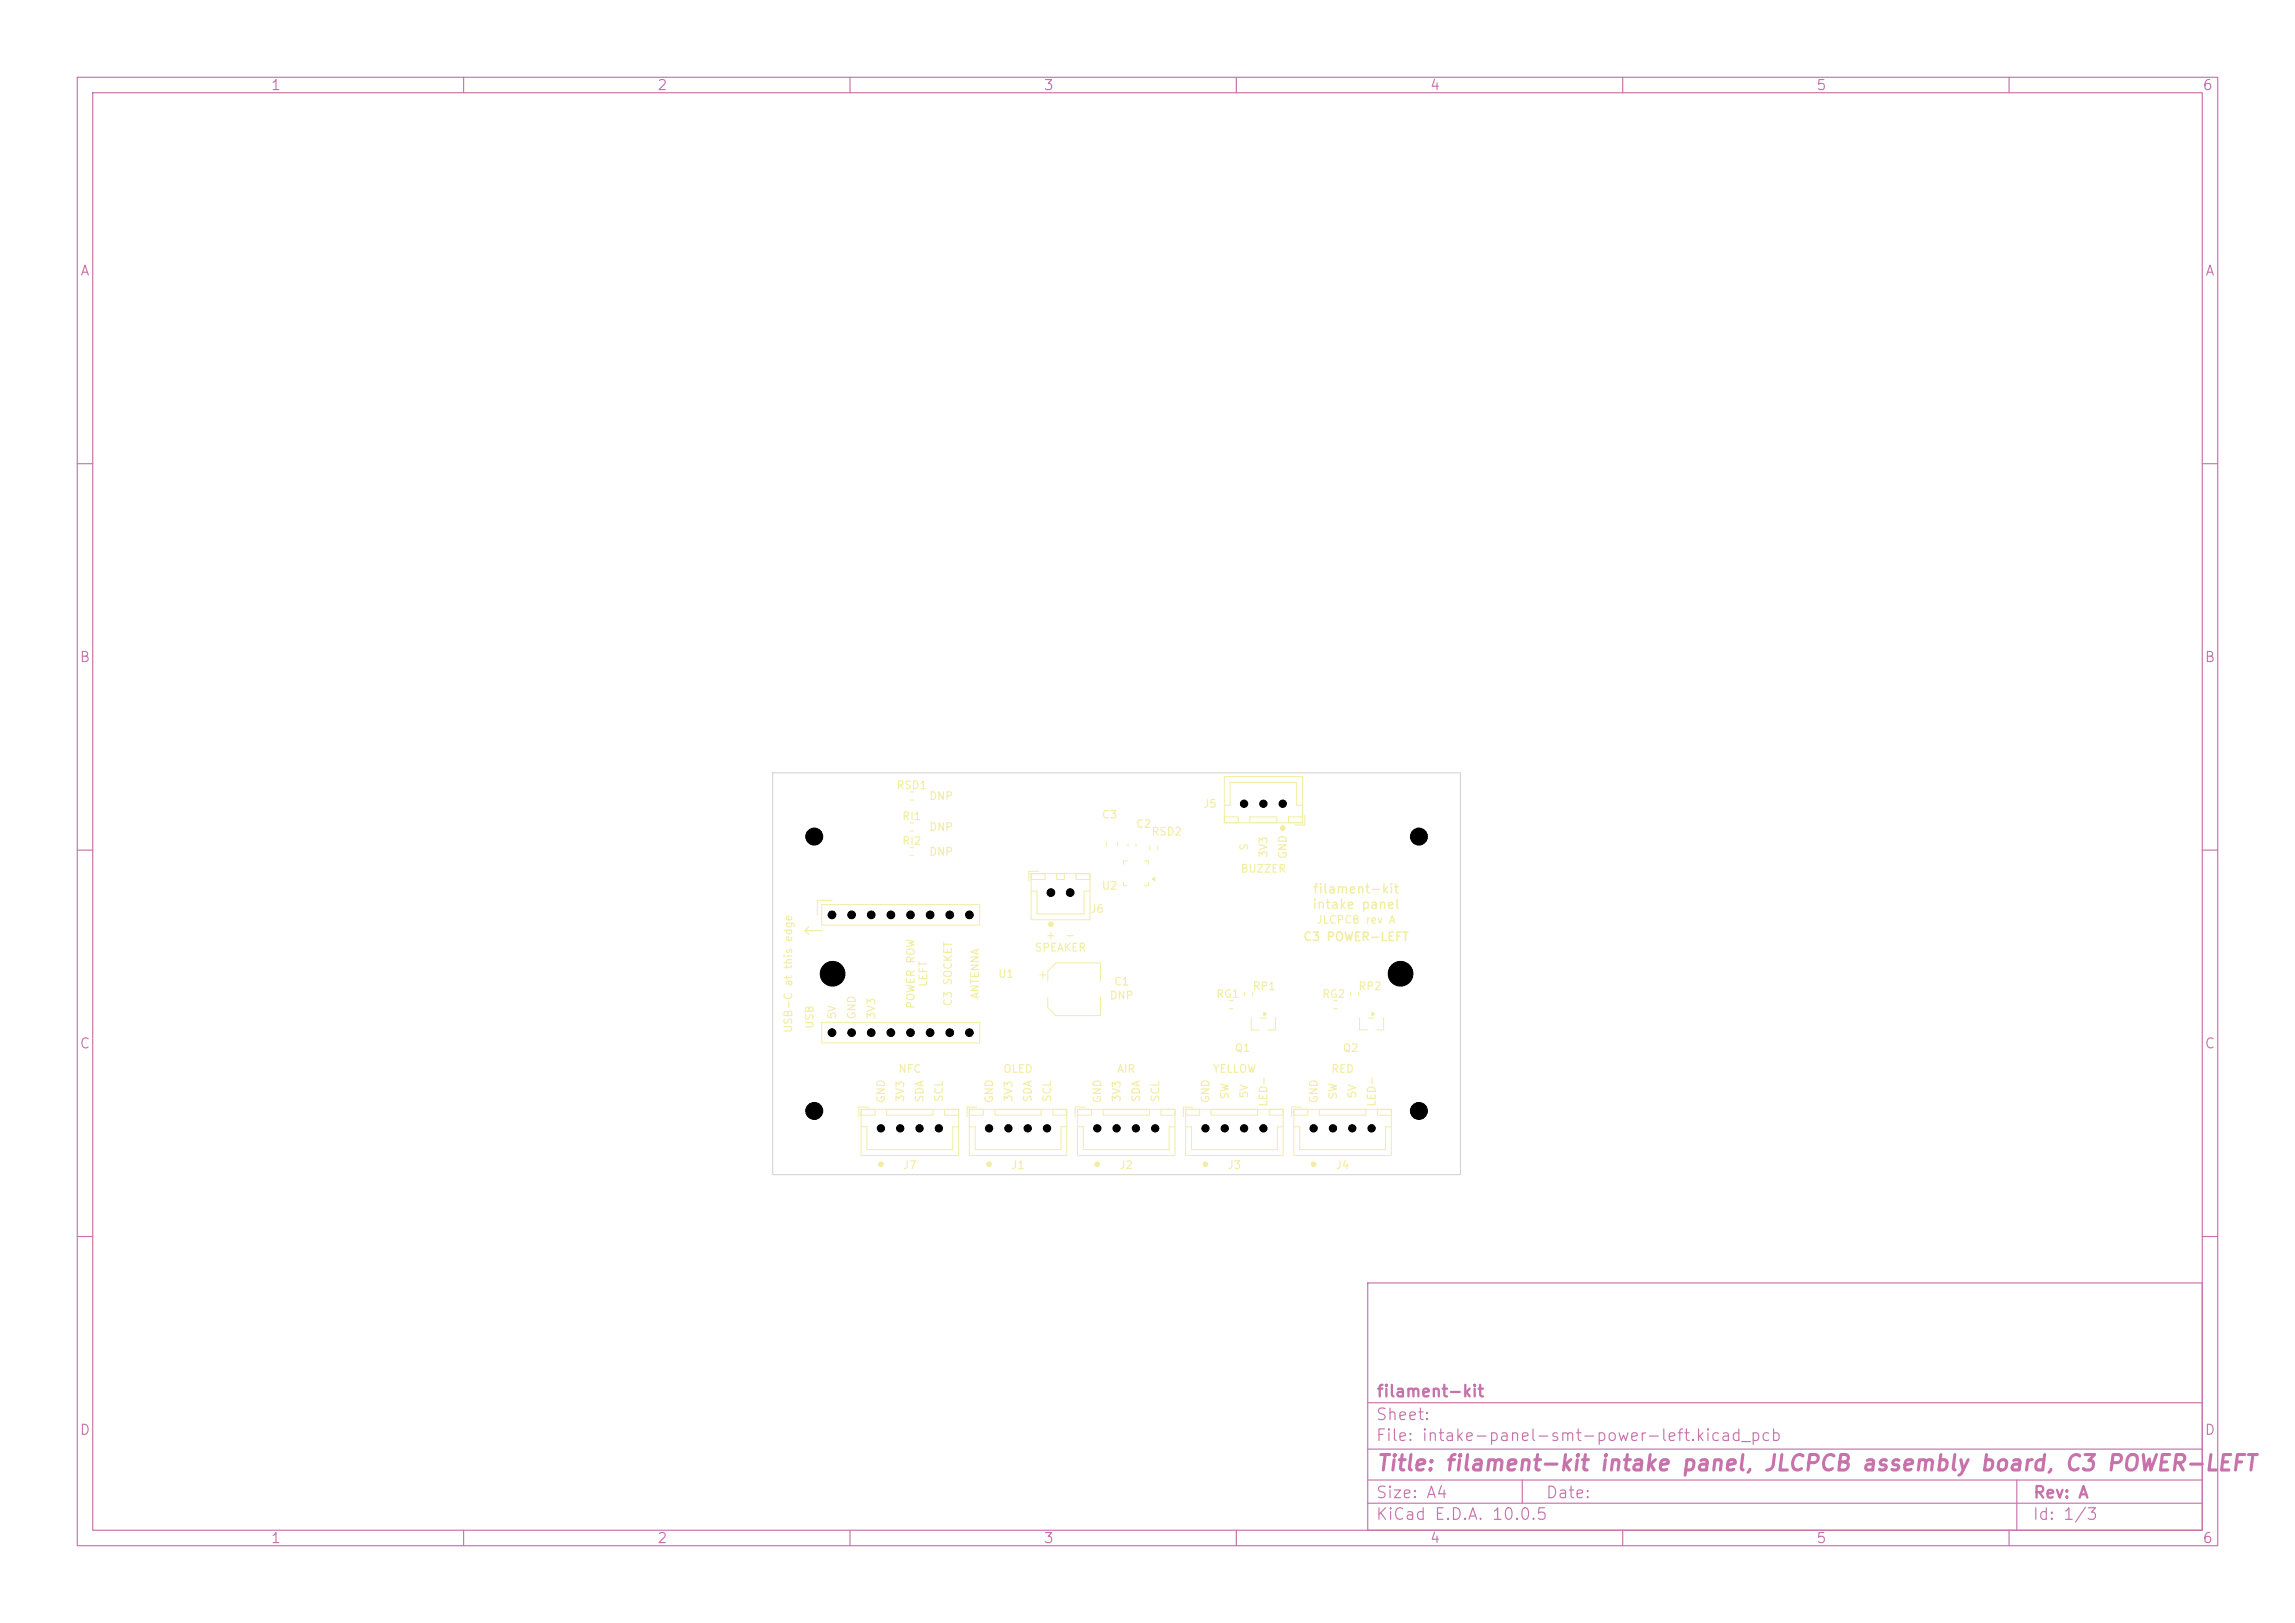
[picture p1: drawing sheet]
<svg xmlns="http://www.w3.org/2000/svg" width="297mm" height="210mm" viewBox="0 0 297 210" stroke-linecap="round" stroke-linejoin="round" font-family="sans-serif">
<defs><g id="words">
<text font-size="2" fill="#c872ab" x="178" y="190.8">Title: filament-kit intake panel, JLCPCB assembly board, C3 POWER-LEFT</text>
<g font-size="1.5" fill="#c872ab">
<text x="178" y="184.1">Sheet:</text>
<text x="178" y="181.1">filament-kit</text>
<text x="178" y="186.8">File: intake-panel-smt-power-left.kicad_pcb</text>
<text x="178" y="197">KiCad E.D.A. 10.0.5</text>
<text x="178" y="194.2">Size: A4</text>
<text x="200" y="194.2">Date:</text>
<text x="263" y="197">Id: 1/3</text>
<text x="263" y="194.2">Rev: A</text>
</g>
<g font-size="1.3" fill="#c872ab">
<text x="35" y="12">1</text>
<text x="85" y="12">2</text>
<text x="135" y="12">3</text>
<text x="185" y="12">4</text>
<text x="235" y="12">5</text>
<text x="285" y="12">6</text>
<text x="10.3" y="36">A</text>
<text x="285.3" y="36">A</text>
<text x="10.2" y="86">B</text>
<text x="285.2" y="86">B</text>
<text x="10.2" y="136">C</text>
<text x="285.2" y="136">C</text>
<text x="10.2" y="186">D</text>
<text x="285.2" y="186">D</text>
<text x="35" y="200">1</text>
<text x="85" y="200">2</text>
<text x="135" y="200">3</text>
<text x="185" y="200">4</text>
<text x="235" y="200">5</text>
<text x="285" y="200">6</text>
</g>
<g font-size="1.2" fill="#f2eda1">
<text x="169.8" y="117.9">intake panel</text>
<text x="169.8" y="115.9">filament-kit</text>
</g>
<text font-size="1.1" fill="#f2eda1" x="168.6" y="122">C3 POWER-LEFT</text>
<g font-size="1" fill="#f2eda1">
<text x="115.9" y="102.4">RSD1</text>
<text x="116.7" y="106.4">RI1</text>
<text x="120.2" y="103.8">DNP</text>
<text x="120.2" y="107.8">DNP</text>
<text x="142.5" y="106.2">C3</text>
<text x="146.9" y="107.4">C2</text>
<text x="155.6" y="104.8">J5</text>
<text x="116.7" y="109.6">RI2</text>
<text x="120.2" y="111">DNP</text>
<text x="148.9" y="108.4">RSD2</text>
<text x="160.5" y="113.2">BUZZER</text>
<text x="161.8" y="110.2" transform="rotate(-90 161.8 110.2)">S</text>
<text x="164.3" y="111.1" transform="rotate(-90 164.3 111.1)">3V3</text>
<text x="166.8" y="111.2" transform="rotate(-90 166.8 111.2)">GND</text>
<text x="141" y="118.4">J6</text>
<text x="142.5" y="115.4">U2</text>
<text x="170.3" y="119.8">JLCPCB rev A</text>
<text x="133.8" y="123.4">SPEAKER</text>
<text x="135.3" y="121.8">+</text>
<text x="137.8" y="121.8">-</text>
<text x="108.4" y="132" transform="rotate(-90 108.4 132)">5V</text>
<text x="111" y="132" transform="rotate(-90 111 132)">GND</text>
<text x="113.5" y="132" transform="rotate(-90 113.5 132)">3V3</text>
<text x="118.6" y="130.6" transform="rotate(-90 118.6 130.6)">POWER ROW</text>
<text x="120.2" y="127.8" transform="rotate(-90 120.2 127.8)">LEFT</text>
<text x="123.4" y="130.3" transform="rotate(-90 123.4 130.3)">C3 SOCKET</text>
<text x="126.9" y="129.4" transform="rotate(-90 126.9 129.4)">ANTENNA</text>
<text x="129.1" y="126.8">U1</text>
<text x="143.5" y="129.6">DNP</text>
<text x="144.1" y="127.8">C1</text>
<text x="157.3" y="129.4">RG1</text>
<text x="162" y="128.4">RP1</text>
<text x="171" y="129.4">RG2</text>
<text x="175.7" y="128.4">RP2</text>
<text x="102.8" y="133.7" transform="rotate(-90 102.8 133.7)">USB-C at this edge</text>
<text x="105.5" y="133.2" transform="rotate(-90 105.5 133.2)">USB</text>
<text x="159.7" y="136.4">Q1</text>
<text x="173.7" y="136.4">Q2</text>
<text x="114.8" y="142.8" transform="rotate(-90 114.8 142.8)">GND</text>
<text x="116.2" y="139.1">NFC</text>
<text x="117.3" y="142.7" transform="rotate(-90 117.3 142.7)">3V3</text>
<text x="119.8" y="142.7" transform="rotate(-90 119.8 142.7)">SDA</text>
<text x="122.3" y="142.7" transform="rotate(-90 122.3 142.7)">SCL</text>
<text x="128.8" y="142.8" transform="rotate(-90 128.8 142.8)">GND</text>
<text x="129.8" y="139.1">OLED</text>
<text x="131.3" y="142.7" transform="rotate(-90 131.3 142.7)">3V3</text>
<text x="133.8" y="142.7" transform="rotate(-90 133.8 142.7)">SDA</text>
<text x="136.3" y="142.7" transform="rotate(-90 136.3 142.7)">SCL</text>
<text x="142.8" y="142.8" transform="rotate(-90 142.8 142.8)">GND</text>
<text x="144.5" y="139.1">AIR</text>
<text x="145.3" y="142.7" transform="rotate(-90 145.3 142.7)">3V3</text>
<text x="147.8" y="142.7" transform="rotate(-90 147.8 142.7)">SDA</text>
<text x="150.3" y="142.7" transform="rotate(-90 150.3 142.7)">SCL</text>
<text x="156.8" y="142.8" transform="rotate(-90 156.8 142.8)">GND</text>
<text x="156.9" y="139.1">YELLOW</text>
<text x="159.3" y="142.3" transform="rotate(-90 159.3 142.3)">SW</text>
<text x="161.8" y="142.2" transform="rotate(-90 161.8 142.2)">5V</text>
<text x="164.3" y="143.3" transform="rotate(-90 164.3 143.3)">LED-</text>
<text x="170.8" y="142.8" transform="rotate(-90 170.8 142.8)">GND</text>
<text x="172.2" y="139.1">RED</text>
<text x="173.3" y="142.3" transform="rotate(-90 173.3 142.3)">SW</text>
<text x="175.8" y="142.2" transform="rotate(-90 175.8 142.2)">5V</text>
<text x="178.3" y="143.3" transform="rotate(-90 178.3 143.3)">LED-</text>
<text x="116.8" y="151.5">J7</text>
<text x="130.8" y="151.5">J1</text>
<text x="144.8" y="151.5">J2</text>
<text x="158.8" y="151.5">J3</text>
<text x="172.8" y="151.5">J4</text>
</g>
</g></defs>
<g fill="none" stroke="#c872ab" stroke-width=".15">
<path d="M10 10h277v190h-277zM12 12h273v186h-273zM60 10v2M110 10v2M160 10v2M210 10v2M260 10v2M10 60h2M285 60h2M10 110h2M285 110h2M10 160h2"/>
<path d="M177 166h108v32h-108zM285 160h2M60 198v2M110 198v2M160 198v2M177 194.5h108M177 191.5h108M177 187.5h108M177 181.5h108M197 191.5v3M210 198v2M260 198v2"/>
<path d="M261 191.5v6.5"/>
</g>
<g fill="#f2eda1" stroke="#f2eda1" stroke-width=".13">
<circle cx="114" cy="150.6" r=".3"/>
<circle cx="128" cy="150.6" r=".3"/>
<circle cx="136" cy="119.6" r=".3"/>
<circle cx="142" cy="150.6" r=".3"/>
<circle cx="156" cy="150.6" r=".3"/>
<circle cx="166" cy="107.1" r=".3"/>
<circle cx="170" cy="150.6" r=".3"/>
</g>
<g fill="none" stroke="#f2eda1" stroke-width=".13">
<path d="M117.8 109.7h.4M117.8 110.7h.4M133.4 113h7.7v6h-7.7zM133.5 115.3h.7v3h6.1v-3h.7M133.5 113.1h1.7v.7h-1.7zM134.4 112.8h-1.2v1.2M136.8 113.1h1v.7h-1zM139.2 113.1h1.9v.7h-1.9zM145.4 114.1v.5h.5M145.9 111.4h-.5v.5M146 109.2v.3M147 109.2v.3"/>
<path d="M148.1 111.4h.5v.5M148.6 114.1v.5h-.5M148.8 109.5v.4M149.1 113.8l.4-.3v.5zM149.8 109.5v.4M134.6 126.2h.7M135 125.8v.7M135.6 126.9v-1.2l1.1-1.1h5.7v2.3M135.6 129.1v1.2l1.1 1.1h5.7v-2.3M159.1 129.5h.4M159.1 130.5h.4M161.1 128.4v.4"/>
<path d="M162.1 128.4v.4M172.6 129.5h.5M172.6 130.5h.5M174.8 128.4v.4M175.8 128.4v.4M125.4 143.5h12.7v6h-12.7zM125.5 145.8h.7v3h11.1v-3h.7M125.5 143.5h1.7v.8h-1.7zM126.4 143.3h-1.3v1.2M128.8 143.5h6v.8h-6zM136.2 143.5h1.9v.8h-1.9zM139.4 143.5h12.7v6h-12.7z"/>
<path d="M139.4 145.8h.8v3h11.1v-3h.7M139.5 143.5h1.7v.8h-1.7zM140.4 143.3h-1.3v1.2M142.8 143.5h6v.8h-6zM150.2 143.5h1.8v.8h-1.8z"/>
</g>
<path d="M149.1 113.8l.4-.3v.5z" fill="#f2eda1"/>
<g fill="none" stroke="#f2eda1" stroke-width=".13">
<path d="M158.4 100.5h10.2v6h-10.2zM158.4 104.2h.8v-2.9h8.6v2.9h.7M158.5 105.7h1.8v.7h-1.8zM161.7 105.7h3.6v.7h-3.6zM166.7 105.7h1.9v.7h-1.9zM168.8 105.5v1.3h-1.2M176 131.7l-.1 1.6h1M177.1 131.7h.8M177.6 131l.3 .2-.3 .2zM179 131.7l.1 1.6h-1M167.4 143.5h12.7v6h-12.7zM167.4 145.8h.8v3h11.1v-3h.8"/>
<path d="M167.5 143.5h1.8v.8h-1.8zM168.4 143.3h-1.3v1.2M170.7 143.5h6v.8h-6zM178.3 143.5h1.7v.8h-1.7z"/>
</g>
<path d="M177.6 131l.3 .2-.3 .2z" fill="#f2eda1"/>
<g fill="none" stroke="#f2eda1" stroke-width=".13">
<path d="M106.3 117.1h20.5v2.6h-20.5zM107.7 116.5h-1.9v1.9M117.8 106.5h.4M117.8 107.5h.4M117.8 102.5h.4M117.8 103.5h.4M106.3 132.3h20.5v2.6h-20.5zM162 131.7l-.1 1.6h1M163.1 131.7h.8M163.6 131l.3 .2-.3 .2zM165 131.7l.1 1.6h-1M111.4 143.5h12.7v6h-12.7z"/>
<path d="M111.4 145.8h.8v3h11.1v-3h.7M111.5 143.5h1.7v.8h-1.7zM112.4 143.3h-1.2v1.2M114.8 143.5h6v.8h-6zM122.2 143.5h1.9v.8h-1.9zM153.4 143.5h12.7v6h-12.7zM153.4 145.8h.8v3h11.1v-3h.7M153.5 143.5h1.7v.8h-1.7zM154.4 143.3h-1.2v1.2M156.8 143.5h5.9v.8h-5.9zM164.3 143.5h1.7v.8h-1.7z"/>
</g>
<path d="M104.7 119.9l-.5 .5M104.2 120.4l.5 .5M104.2 120.4h2.2" fill="none" stroke="#f2eda1" stroke-width=".15"/>
<path d="M163.6 131l.3 .2-.3 .2z" fill="#f2eda1"/>
<path d="M143.2 108.9v.5M144.6 108.9v.5" fill="none" stroke="#f2eda1" stroke-width=".13"/>
<path d="M100 100h89v52h-89z" fill="none" stroke="#d0d2cd" stroke-width=".13"/>
<g fill="#000" stroke="#000" stroke-width=".13">
<circle cx="105.4" cy="108.2" r="1.1"/>
<circle cx="107.7" cy="118.4" r=".5"/>
<circle cx="110.2" cy="118.4" r=".5"/>
<circle cx="112.7" cy="118.4" r=".5"/>
<circle cx="115.3" cy="118.4" r=".5"/>
<circle cx="117.8" cy="118.4" r=".5"/>
<circle cx="120.4" cy="118.4" r=".5"/>
<circle cx="122.9" cy="118.4" r=".5"/>
<circle cx="125.4" cy="118.4" r=".5"/>
<circle cx="136" cy="115.5" r=".5"/>
<circle cx="138.5" cy="115.5" r=".5"/>
<circle cx="161" cy="104" r=".47"/>
<circle cx="163.5" cy="104" r=".47"/>
<circle cx="166" cy="104" r=".47"/>
<circle cx="183.6" cy="108.2" r="1.1"/>
<circle cx="107.7" cy="133.6" r=".5"/>
<circle cx="107.7" cy="126" r="1.6"/>
<circle cx="110.2" cy="133.6" r=".5"/>
<circle cx="112.7" cy="133.6" r=".5"/>
<circle cx="115.3" cy="133.6" r=".5"/>
<circle cx="117.8" cy="133.6" r=".5"/>
<circle cx="120.4" cy="133.6" r=".5"/>
<circle cx="122.9" cy="133.6" r=".5"/>
<circle cx="125.4" cy="133.6" r=".5"/>
<circle cx="181.2" cy="126" r="1.6"/>
<circle cx="105.4" cy="143.7" r="1.1"/>
<circle cx="114" cy="146" r=".47"/>
<circle cx="116.5" cy="146" r=".47"/>
<circle cx="119" cy="146" r=".47"/>
<circle cx="121.5" cy="146" r=".47"/>
<circle cx="128" cy="146" r=".47"/>
<circle cx="130.5" cy="146" r=".48"/>
<circle cx="133" cy="146" r=".47"/>
<circle cx="135.5" cy="146" r=".48"/>
<circle cx="142" cy="146" r=".47"/>
<circle cx="144.5" cy="146" r=".47"/>
<circle cx="147" cy="146" r=".47"/>
<circle cx="149.5" cy="146" r=".47"/>
<circle cx="156" cy="146" r=".47"/>
<circle cx="158.5" cy="146" r=".47"/>
<circle cx="161" cy="146" r=".47"/>
<circle cx="163.5" cy="146" r=".47"/>
<circle cx="170" cy="146" r=".47"/>
<circle cx="172.5" cy="146" r=".47"/>
<circle cx="175" cy="146" r=".47"/>
<circle cx="177.5" cy="146" r=".47"/>
<circle cx="183.6" cy="143.7" r="1.1"/>
</g>
<use href="#words"/>
</svg>
